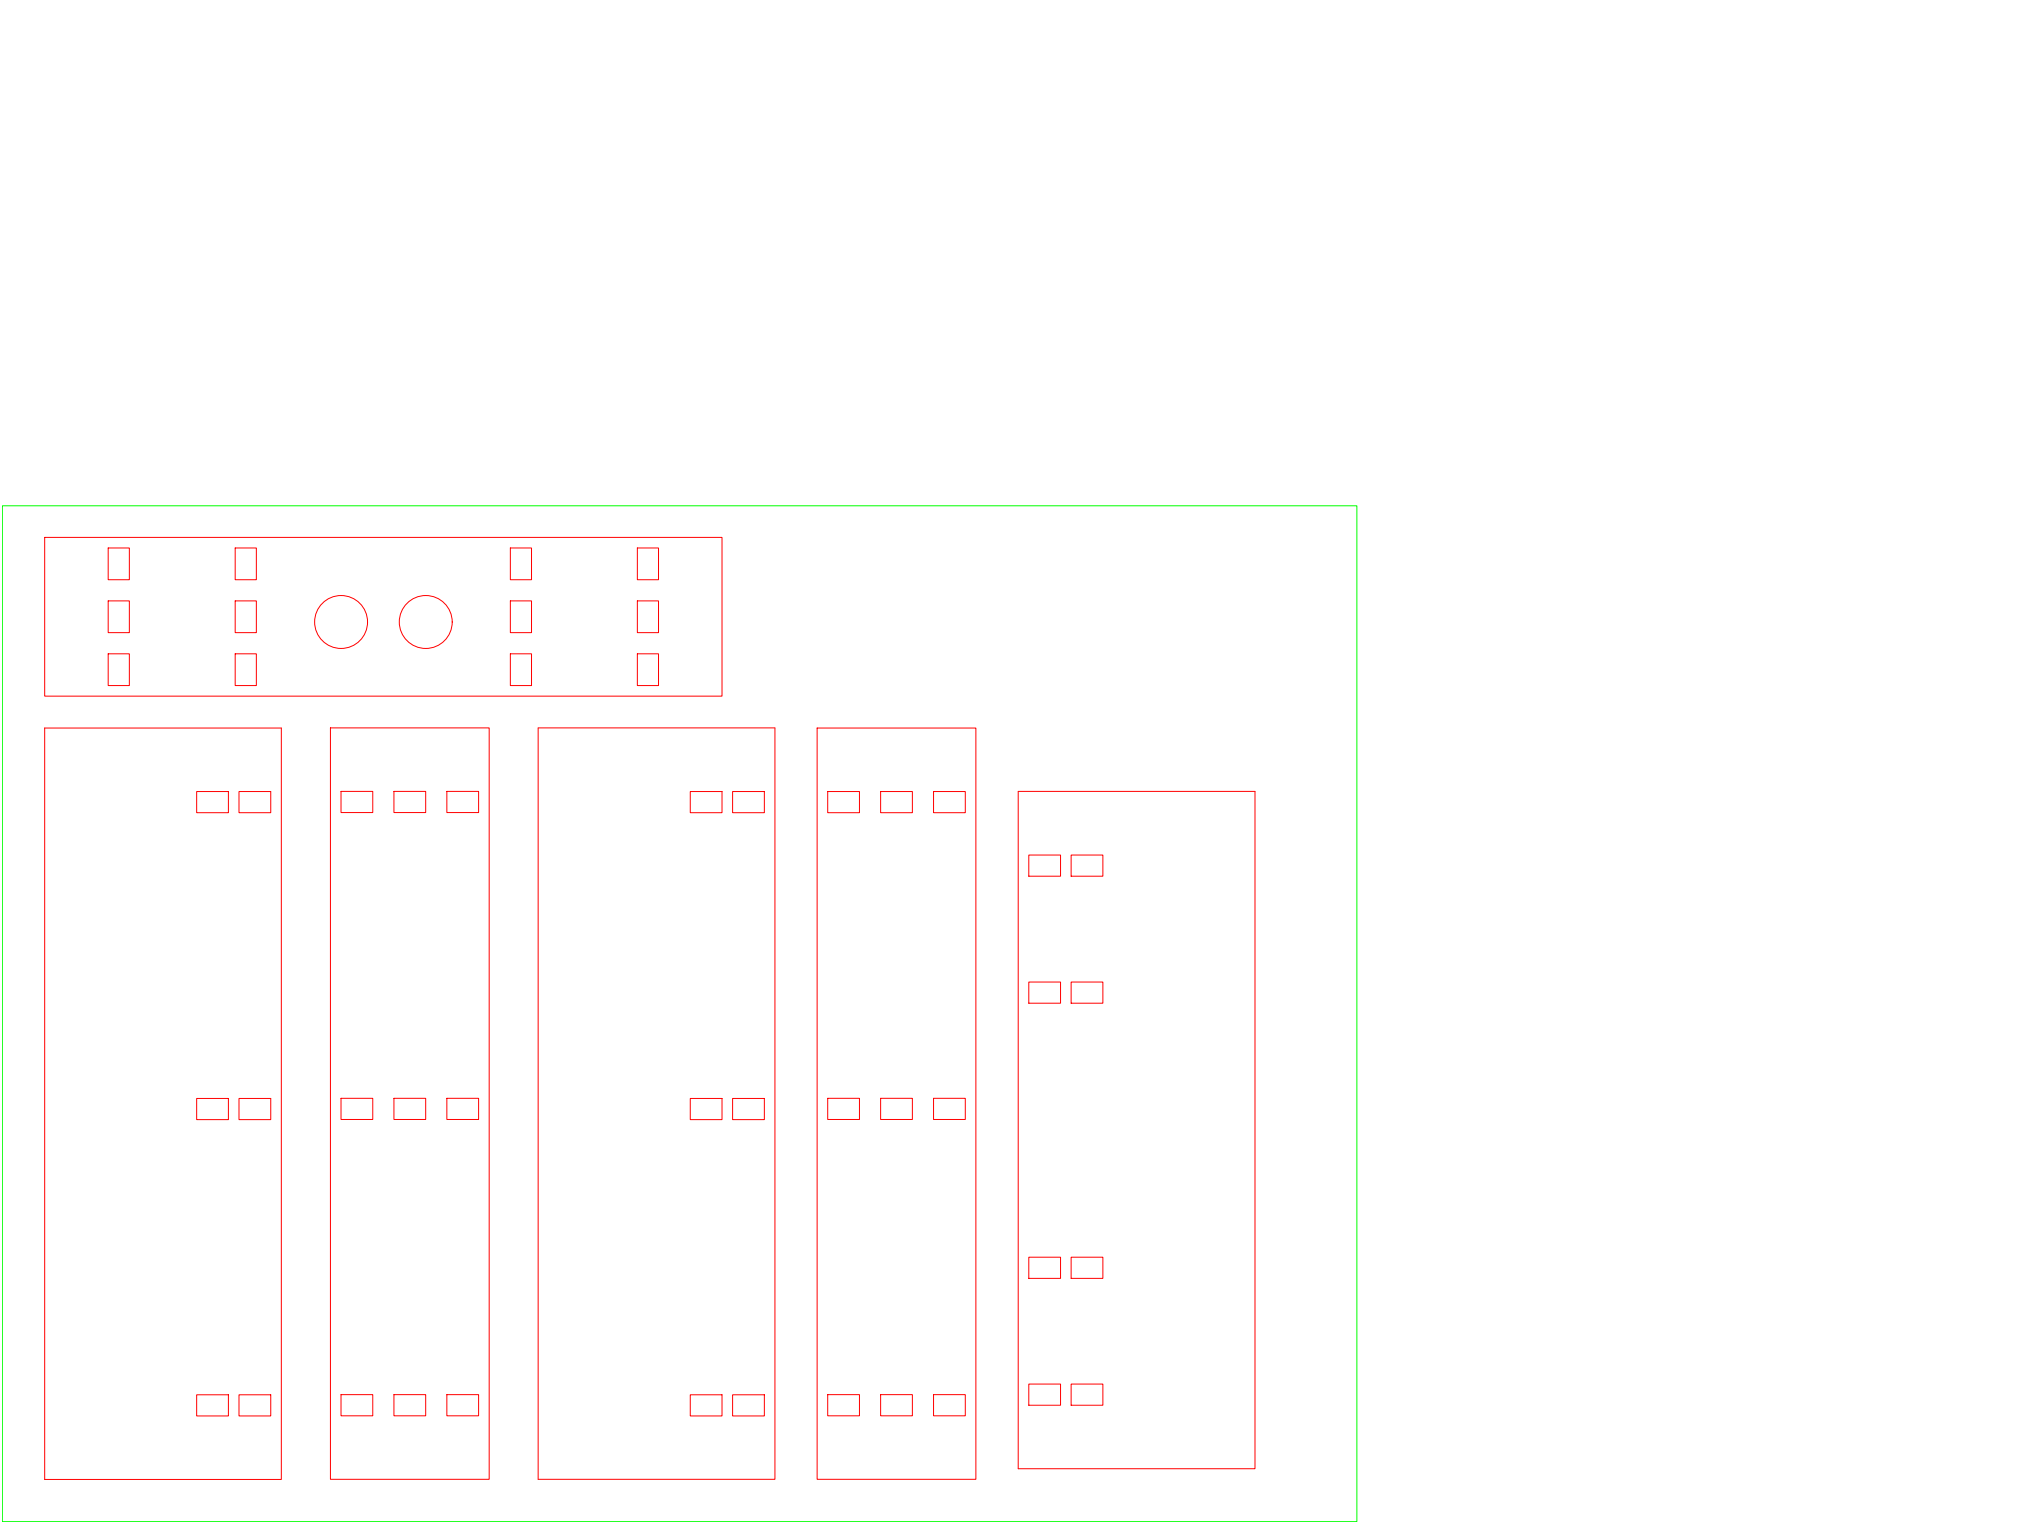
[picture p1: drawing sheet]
<svg xmlns="http://www.w3.org/2000/svg" width="610mm" height="457mm" viewBox="0 0 610 457" stroke-linecap="round" stroke-linejoin="round" font-family="sans-serif">
<!-- layer: Construction line -->
<path d="M.7 151.7h406.4v304.8h-406.4z" fill="none" stroke="#0f0" stroke-width=".3"/>
<!-- layer: Cut -->
<g fill="none" stroke="#f00" stroke-width=".3">
<path d="M13.4 161.2h203.2v47.6h-203.2zM32.5 164.4h6.3v9.5h-6.3zM70.6 164.4h6.3v9.5h-6.3zM153.1 164.4h6.4v9.5h-6.4zM191.2 164.4h6.4v9.5h-6.4zM32.5 180.3h6.3v9.5h-6.3zM32.5 196.1h6.3v9.6h-6.3zM70.6 180.3h6.3v9.5h-6.3zM70.6 196.1h6.3v9.6h-6.3zM153.1 180.3h6.4v9.5h-6.4zM153.1 196.1h6.4v9.6h-6.4zM191.2 180.3h6.4v9.5h-6.4z"/>
<path d="M191.2 196.1h6.4v9.6h-6.4zM13.4 218.4h71v225.4h-71M13.4 218.4v225.4M99.1 218.4h47.7v225.4h-47.7zM161.4 218.4h71.1v225.4h-71.1zM245.1 218.4h47.7v225.4h-47.7zM59 237.5h9.5v6.3h-9.5zM71.7 237.5h9.5v6.3h-9.5zM102.3 237.4h9.5v6.4h-9.5zM118.2 237.4h9.5v6.4h-9.5zM134.1 237.4h9.5v6.4h-9.5zM207.1 237.5h9.5v6.3h-9.5z"/>
<path d="M219.8 237.5h9.5v6.3h-9.5zM248.3 237.5h9.5v6.3h-9.5zM264.2 237.5h9.5v6.3h-9.5zM280.1 237.5h9.5v6.3h-9.5zM305.5 237.4h71v203.2h-71zM308.6 256.5h9.6v6.4h-9.6zM321.3 256.5h9.6v6.4h-9.6zM308.6 294.6h9.6v6.4h-9.6zM321.3 294.6h9.6v6.4h-9.6zM59 329.5h9.5v6.4h-9.5zM71.7 329.5h9.5v6.4h-9.5zM102.3 329.5h9.5v6.3h-9.5z"/>
<path d="M118.2 329.5h9.5v6.3h-9.5zM134.1 329.5h9.5v6.3h-9.5zM207.1 329.5h9.5v6.4h-9.5zM219.8 329.5h9.5v6.4h-9.5zM248.3 329.5h9.5v6.3h-9.5zM264.2 329.5h9.5v6.3h-9.5zM280.1 329.5h9.5v6.3h-9.5zM308.6 377.2h9.6v6.3h-9.6zM321.3 377.2h9.6v6.3h-9.6zM59 418.4h9.5v6.4h-9.5zM71.7 418.4h9.5v6.4h-9.5zM102.3 418.4h9.5v6.3h-9.5z"/>
<path d="M118.2 418.4h9.5v6.3h-9.5zM134.1 418.4h9.5v6.3h-9.5zM207.1 418.4h9.5v6.4h-9.5zM219.8 418.4h9.5v6.4h-9.5zM248.3 418.4h9.5v6.3h-9.5zM264.2 418.4h9.5v6.3h-9.5zM280.1 418.4h9.5v6.3h-9.5zM308.6 415.2h9.6v6.4h-9.6zM321.3 415.2h9.6v6.4h-9.6z"/>
<circle cx="102.3" cy="186.6" r="7.9"/>
<circle cx="127.7" cy="186.6" r="7.9"/>
</g>
</svg>
